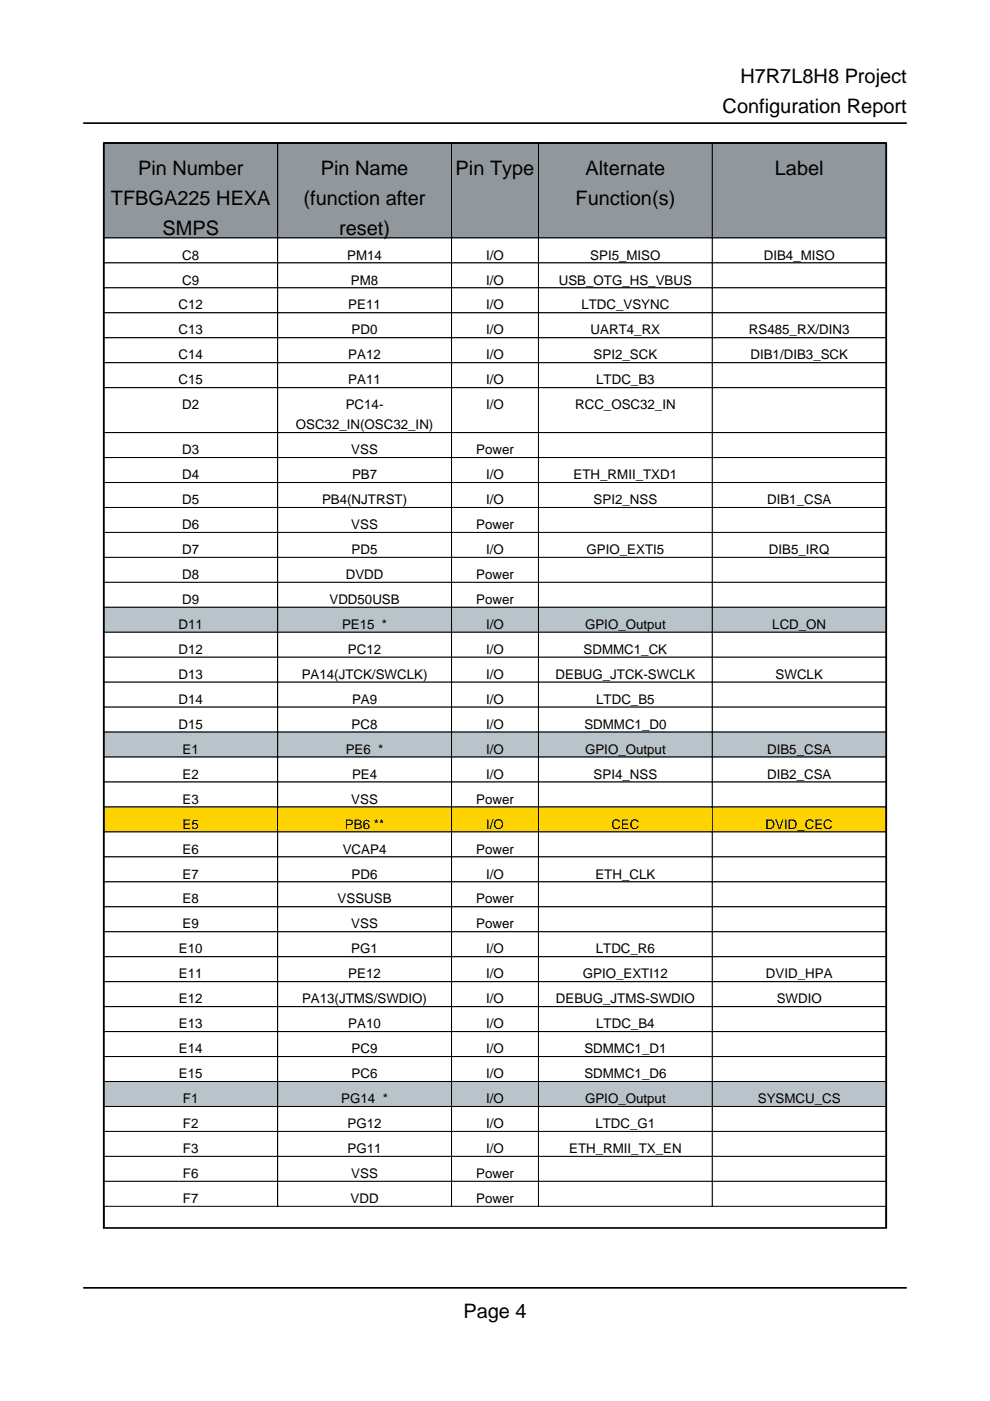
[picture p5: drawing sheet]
<svg xmlns="http://www.w3.org/2000/svg" width="210mm" height="297mm" viewBox="0 0 210 297" stroke-linecap="round" stroke-linejoin="round" font-family="sans-serif">
<defs><g id="words">
<g font-size="4.2">
<text x="157" y="17.6">H7R7L8H8 Project</text>
<text x="153.2" y="24">Configuration Report</text>
<text x="29.3" y="37">Pin Number</text>
<text x="68" y="37">Pin Name</text>
<text x="96.6" y="37">Pin Type</text>
<text x="124.1" y="37">Alternate</text>
<text x="164.3" y="37">Label</text>
<text x="23.5" y="43.4">TFBGA225 HEXA</text>
<text x="64.4" y="43.4">(function after</text>
<text x="122" y="43.4">Function(s)</text>
<text x="34.4" y="49.7">SMPS</text>
<text x="71.9" y="49.7">reset)</text>
<text x="98.2" y="279.4">Page 4</text>
</g>
<g font-size="2.8">
<text x="38.6" y="55">C8</text>
<text x="73.6" y="55">PM14</text>
<text x="103.1" y="55">I/O</text>
<text x="125.2" y="55">SPI5_MISO</text>
<text x="161.9" y="55">DIB4_MISO</text>
<text x="37.8" y="65.6">C12</text>
<text x="38.6" y="60.3">C9</text>
<text x="73.9" y="65.6">PE11</text>
<text x="74.4" y="60.3">PM8</text>
<text x="103.1" y="60.3">I/O</text>
<text x="103.1" y="65.6">I/O</text>
<text x="118.5" y="60.3">USB_OTG_HS_VBUS</text>
<text x="123.3" y="65.6">LTDC_VSYNC</text>
<text x="37.8" y="70.9">C13</text>
<text x="74.6" y="70.9">PD0</text>
<text x="103.1" y="70.9">I/O</text>
<text x="125.2" y="70.9">UART4_RX</text>
<text x="158.8" y="70.9">RS485_RX/DIN3</text>
<text x="37.8" y="76.2">C14</text>
<text x="73.9" y="76.2">PA12</text>
<text x="103.1" y="76.2">I/O</text>
<text x="125.9" y="76.2">SPI2_SCK</text>
<text x="159.1" y="76.2">DIB1/DIB3_SCK</text>
<text x="37.8" y="81.5">C15</text>
<text x="73.9" y="81.5">PA11</text>
<text x="103.1" y="81.5">I/O</text>
<text x="126.4" y="81.5">LTDC_B3</text>
<text x="38.6" y="86.8">D2</text>
<text x="73.3" y="86.8">PC14-</text>
<text x="103.1" y="86.8">I/O</text>
<text x="121.9" y="86.8">RCC_OSC32_IN</text>
<text x="62.7" y="91">OSC32_IN(OSC32_IN)</text>
<text x="38.6" y="96.3">D3</text>
<text x="38.6" y="101.6">D4</text>
<text x="74.5" y="96.3">VSS</text>
<text x="74.6" y="101.6">PB7</text>
<text x="101" y="96.3">Power</text>
<text x="103.1" y="101.6">I/O</text>
<text x="121.6" y="101.6">ETH_RMII_TXD1</text>
<text x="38.6" y="106.9">D5</text>
<text x="68.3" y="106.9">PB4(NJTRST)</text>
<text x="103.1" y="106.9">I/O</text>
<text x="125.9" y="106.9">SPI2_NSS</text>
<text x="162.6" y="106.9">DIB1_CSA</text>
<text x="38.6" y="112.2">D6</text>
<text x="74.5" y="112.2">VSS</text>
<text x="101" y="112.2">Power</text>
<text x="38.6" y="117.5">D7</text>
<text x="74.6" y="117.5">PD5</text>
<text x="103.1" y="117.5">I/O</text>
<text x="124.4" y="117.5">GPIO_EXTI5</text>
<text x="163" y="117.5">DIB5_IRQ</text>
<text x="38.6" y="122.8">D8</text>
<text x="73.3" y="122.8">DVDD</text>
<text x="101" y="122.8">Power</text>
<text x="38.6" y="128.1">D9</text>
<text x="69.9" y="128.1">VDD50USB</text>
<text x="101" y="128.1">Power</text>
<text x="37.8" y="133.3">D11</text>
<text x="72.5" y="133.3">PE15 *</text>
<text x="103.1" y="133.3">I/O</text>
<text x="124.1" y="133.3">GPIO_Output</text>
<text x="163.7" y="133.3">LCD_ON</text>
<text x="37.8" y="138.6">D12</text>
<text x="37.8" y="143.9">D13</text>
<text x="64" y="143.9">PA14(JTCK/SWCLK)</text>
<text x="73.8" y="138.6">PC12</text>
<text x="103.1" y="138.6">I/O</text>
<text x="103.1" y="143.9">I/O</text>
<text x="117.8" y="143.9">DEBUG_JTCK-SWCLK</text>
<text x="123.7" y="138.6">SDMMC1_CK</text>
<text x="164.4" y="143.9">SWCLK</text>
<text x="37.8" y="149.2">D14</text>
<text x="74.6" y="149.2">PA9</text>
<text x="103.1" y="149.2">I/O</text>
<text x="126.4" y="149.2">LTDC_B5</text>
<text x="37.8" y="154.5">D15</text>
<text x="74.6" y="154.5">PC8</text>
<text x="103.1" y="154.5">I/O</text>
<text x="123.9" y="154.5">SDMMC1_D0</text>
<text x="38.7" y="159.8">E1</text>
<text x="73.3" y="159.8">PE6 *</text>
<text x="103.1" y="159.8">I/O</text>
<text x="124.1" y="159.8">GPIO_Output</text>
<text x="162.6" y="159.8">DIB5_CSA</text>
<text x="38.7" y="165.1">E2</text>
<text x="74.6" y="165.1">PE4</text>
<text x="103.1" y="165.1">I/O</text>
<text x="125.9" y="165.1">SPI4_NSS</text>
<text x="162.6" y="165.1">DIB2_CSA</text>
<text x="38.7" y="170.4">E3</text>
<text x="74.5" y="170.4">VSS</text>
<text x="101" y="170.4">Power</text>
<text x="38.7" y="175.7">E5</text>
<text x="73.1" y="175.7">PB6 **</text>
<text x="103.1" y="175.7">I/O</text>
<text x="129.6" y="175.7">CEC</text>
<text x="162.3" y="175.7">DVID_CEC</text>
<text x="38.7" y="181">E6</text>
<text x="72.7" y="181">VCAP4</text>
<text x="101" y="181">Power</text>
<text x="38.7" y="186.3">E7</text>
<text x="38.7" y="191.6">E8</text>
<text x="71.6" y="191.6">VSSUSB</text>
<text x="74.6" y="186.3">PD6</text>
<text x="101" y="191.6">Power</text>
<text x="103.1" y="186.3">I/O</text>
<text x="126.2" y="186.3">ETH_CLK</text>
<text x="38.7" y="196.8">E9</text>
<text x="74.5" y="196.8">VSS</text>
<text x="101" y="196.8">Power</text>
<text x="37.9" y="202.1">E10</text>
<text x="74.5" y="202.1">PG1</text>
<text x="103.1" y="202.1">I/O</text>
<text x="126.3" y="202.1">LTDC_R6</text>
<text x="37.9" y="207.4">E11</text>
<text x="73.9" y="207.4">PE12</text>
<text x="103.1" y="207.4">I/O</text>
<text x="123.6" y="207.4">GPIO_EXTI12</text>
<text x="162.4" y="207.4">DVID_HPA</text>
<text x="37.9" y="212.7">E12</text>
<text x="64.1" y="212.7">PA13(JTMS/SWDIO)</text>
<text x="103.1" y="212.7">I/O</text>
<text x="117.9" y="212.7">DEBUG_JTMS-SWDIO</text>
<text x="164.7" y="212.7">SWDIO</text>
<text x="37.9" y="218">E13</text>
<text x="73.9" y="218">PA10</text>
<text x="103.1" y="218">I/O</text>
<text x="126.4" y="218">LTDC_B4</text>
<text x="37.9" y="223.3">E14</text>
<text x="74.6" y="223.3">PC9</text>
<text x="103.1" y="223.3">I/O</text>
<text x="123.9" y="223.3">SDMMC1_D1</text>
<text x="37.9" y="228.6">E15</text>
<text x="38.8" y="233.9">F1</text>
<text x="72.4" y="233.9">PG14 *</text>
<text x="74.6" y="228.6">PC6</text>
<text x="103.1" y="228.6">I/O</text>
<text x="103.1" y="233.9">I/O</text>
<text x="123.9" y="228.6">SDMMC1_D6</text>
<text x="124.1" y="233.9">GPIO_Output</text>
<text x="160.7" y="233.9">SYSMCU_CS</text>
<text x="38.8" y="239.2">F2</text>
<text x="73.7" y="239.2">PG12</text>
<text x="103.1" y="239.2">I/O</text>
<text x="126.2" y="239.2">LTDC_G1</text>
<text x="38.8" y="244.5">F3</text>
<text x="73.7" y="244.5">PG11</text>
<text x="103.1" y="244.5">I/O</text>
<text x="120.7" y="244.5">ETH_RMII_TX_EN</text>
<text x="38.8" y="249.8">F6</text>
<text x="74.5" y="249.8">VSS</text>
<text x="101" y="249.8">Power</text>
<text x="38.8" y="255.1">F7</text>
<text x="74.3" y="255.1">VDD</text>
<text x="101" y="255.1">Power</text>
</g>
</g></defs>
<path d="M22 260.3v-230h165.9v230" fill="none" stroke="#000" stroke-width=".35"/>
<path d="M22 30.3h36.9v20.1h-36.9z" fill="#90989e"/>
<path d="M22 30.3h36.9v20.1h-36.9z" fill="none" stroke="#000" stroke-width=".21"/>
<path d="M58.9 30.3h36.8v20.1h-36.8z" fill="#90989e"/>
<path d="M58.9 30.3h36.8v20.1h-36.8z" fill="none" stroke="#000" stroke-width=".21"/>
<path d="M95.7 30.3h18.5v20.1h-18.5z" fill="#90989e"/>
<path d="M95.7 30.3h18.5v20.1h-18.5z" fill="none" stroke="#000" stroke-width=".21"/>
<path d="M114.2 30.3h36.8v20.1h-36.8z" fill="#90989e"/>
<path d="M114.2 30.3h36.8v20.1h-36.8z" fill="none" stroke="#000" stroke-width=".21"/>
<path d="M151 30.3h36.9v20.1h-36.9z" fill="#90989e"/>
<path d="M151 30.3h36.9v20.1h-36.9z" fill="none" stroke="#000" stroke-width=".21"/>
<path d="M22 50.4h36.9v5.3h-36.9z" fill="#fff"/>
<path d="M22 50.4h36.9v5.3h-36.9z" fill="none" stroke="#000" stroke-width=".21"/>
<path d="M58.9 50.4h36.8v5.3h-36.8z" fill="#fff"/>
<path d="M58.9 50.4h36.8v5.3h-36.8z" fill="none" stroke="#000" stroke-width=".21"/>
<path d="M95.7 50.4h18.5v5.3h-18.5z" fill="#fff"/>
<path d="M95.7 50.4h18.5v5.3h-18.5z" fill="none" stroke="#000" stroke-width=".21"/>
<path d="M114.2 50.4h36.8v5.3h-36.8z" fill="#fff"/>
<path d="M114.2 50.4h36.8v5.3h-36.8z" fill="none" stroke="#000" stroke-width=".21"/>
<path d="M151 50.4h36.9v5.3h-36.9z" fill="#fff"/>
<path d="M151 50.4h36.9v5.3h-36.9z" fill="none" stroke="#000" stroke-width=".21"/>
<path d="M22 55.7h36.9v5.3h-36.9z" fill="#fff"/>
<path d="M22 55.7h36.9v5.3h-36.9z" fill="none" stroke="#000" stroke-width=".21"/>
<path d="M58.9 55.7h36.8v5.3h-36.8z" fill="#fff"/>
<path d="M58.9 55.7h36.8v5.3h-36.8z" fill="none" stroke="#000" stroke-width=".21"/>
<path d="M95.7 55.7h18.5v5.3h-18.5z" fill="#fff"/>
<path d="M95.7 55.7h18.5v5.3h-18.5z" fill="none" stroke="#000" stroke-width=".21"/>
<path d="M114.2 55.7h36.8v5.3h-36.8z" fill="#fff"/>
<path d="M114.2 55.7h36.8v5.3h-36.8z" fill="none" stroke="#000" stroke-width=".21"/>
<path d="M151 55.7h36.9v5.3h-36.9z" fill="#fff"/>
<path d="M151 55.7h36.9v5.3h-36.9z" fill="none" stroke="#000" stroke-width=".21"/>
<path d="M22 61h36.9v5.3h-36.9z" fill="#fff"/>
<path d="M22 61h36.9v5.3h-36.9z" fill="none" stroke="#000" stroke-width=".21"/>
<path d="M58.9 61h36.8v5.3h-36.8z" fill="#fff"/>
<path d="M58.9 61h36.8v5.3h-36.8z" fill="none" stroke="#000" stroke-width=".21"/>
<path d="M95.7 61h18.5v5.3h-18.5z" fill="#fff"/>
<path d="M95.7 61h18.5v5.3h-18.5z" fill="none" stroke="#000" stroke-width=".21"/>
<path d="M114.2 61h36.8v5.3h-36.8z" fill="#fff"/>
<path d="M114.2 61h36.8v5.3h-36.8z" fill="none" stroke="#000" stroke-width=".21"/>
<path d="M151 61h36.9v5.3h-36.9z" fill="#fff"/>
<path d="M151 61h36.9v5.3h-36.9z" fill="none" stroke="#000" stroke-width=".21"/>
<path d="M22 66.3h36.9v5.3h-36.9z" fill="#fff"/>
<path d="M22 66.3h36.9v5.3h-36.9z" fill="none" stroke="#000" stroke-width=".21"/>
<path d="M58.9 66.3h36.8v5.3h-36.8z" fill="#fff"/>
<path d="M58.9 66.3h36.8v5.3h-36.8z" fill="none" stroke="#000" stroke-width=".21"/>
<path d="M95.7 66.3h18.5v5.3h-18.5z" fill="#fff"/>
<path d="M95.7 66.3h18.5v5.3h-18.5z" fill="none" stroke="#000" stroke-width=".21"/>
<path d="M114.2 66.3h36.8v5.3h-36.8z" fill="#fff"/>
<path d="M114.2 66.3h36.8v5.3h-36.8z" fill="none" stroke="#000" stroke-width=".21"/>
<path d="M151 66.3h36.9v5.3h-36.9z" fill="#fff"/>
<path d="M151 66.3h36.9v5.3h-36.9z" fill="none" stroke="#000" stroke-width=".21"/>
<path d="M22 71.6h36.9v5.3h-36.9z" fill="#fff"/>
<path d="M22 71.6h36.9v5.3h-36.9z" fill="none" stroke="#000" stroke-width=".21"/>
<path d="M58.9 71.6h36.8v5.3h-36.8z" fill="#fff"/>
<path d="M58.9 71.6h36.8v5.3h-36.8z" fill="none" stroke="#000" stroke-width=".21"/>
<path d="M95.7 71.6h18.5v5.3h-18.5z" fill="#fff"/>
<path d="M95.7 71.6h18.5v5.3h-18.5z" fill="none" stroke="#000" stroke-width=".21"/>
<path d="M114.2 71.6h36.8v5.3h-36.8z" fill="#fff"/>
<path d="M114.2 71.6h36.8v5.3h-36.8z" fill="none" stroke="#000" stroke-width=".21"/>
<path d="M151 71.6h36.9v5.3h-36.9z" fill="#fff"/>
<path d="M151 71.6h36.9v5.3h-36.9z" fill="none" stroke="#000" stroke-width=".21"/>
<path d="M22 76.9h36.9v5.3h-36.9z" fill="#fff"/>
<path d="M22 76.9h36.9v5.3h-36.9z" fill="none" stroke="#000" stroke-width=".21"/>
<path d="M58.9 76.9h36.8v5.3h-36.8z" fill="#fff"/>
<path d="M58.9 76.9h36.8v5.3h-36.8z" fill="none" stroke="#000" stroke-width=".21"/>
<path d="M95.7 76.9h18.5v5.3h-18.5z" fill="#fff"/>
<path d="M95.7 76.9h18.5v5.3h-18.5z" fill="none" stroke="#000" stroke-width=".21"/>
<path d="M114.2 76.9h36.8v5.3h-36.8z" fill="#fff"/>
<path d="M114.2 76.9h36.8v5.3h-36.8z" fill="none" stroke="#000" stroke-width=".21"/>
<path d="M151 76.9h36.9v5.3h-36.9z" fill="#fff"/>
<path d="M151 76.9h36.9v5.3h-36.9z" fill="none" stroke="#000" stroke-width=".21"/>
<path d="M22 82.2h36.9v9.5h-36.9z" fill="#fff"/>
<path d="M22 82.2h36.9v9.5h-36.9z" fill="none" stroke="#000" stroke-width=".21"/>
<path d="M58.9 82.2h36.8v9.5h-36.8z" fill="#fff"/>
<path d="M58.9 82.2h36.8v9.5h-36.8z" fill="none" stroke="#000" stroke-width=".21"/>
<path d="M95.7 82.2h18.5v9.5h-18.5z" fill="#fff"/>
<path d="M95.7 82.2h18.5v9.5h-18.5z" fill="none" stroke="#000" stroke-width=".21"/>
<path d="M114.2 82.2h36.8v9.5h-36.8z" fill="#fff"/>
<path d="M114.2 82.2h36.8v9.5h-36.8z" fill="none" stroke="#000" stroke-width=".21"/>
<path d="M151 82.2h36.9v9.5h-36.9z" fill="#fff"/>
<path d="M151 82.2h36.9v9.5h-36.9z" fill="none" stroke="#000" stroke-width=".21"/>
<path d="M22 91.7h36.9v5.3h-36.9z" fill="#fff"/>
<path d="M22 91.7h36.9v5.3h-36.9z" fill="none" stroke="#000" stroke-width=".21"/>
<path d="M58.9 91.7h36.8v5.3h-36.8z" fill="#fff"/>
<path d="M58.9 91.7h36.8v5.3h-36.8z" fill="none" stroke="#000" stroke-width=".21"/>
<path d="M95.7 91.7h18.5v5.3h-18.5z" fill="#fff"/>
<path d="M95.7 91.7h18.5v5.3h-18.5z" fill="none" stroke="#000" stroke-width=".21"/>
<path d="M114.2 91.7h36.8v5.3h-36.8z" fill="#fff"/>
<path d="M114.2 91.7h36.8v5.3h-36.8z" fill="none" stroke="#000" stroke-width=".21"/>
<path d="M151 91.7h36.9v5.3h-36.9z" fill="#fff"/>
<path d="M151 91.7h36.9v5.3h-36.9z" fill="none" stroke="#000" stroke-width=".21"/>
<path d="M22 97h36.9v5.3h-36.9z" fill="#fff"/>
<path d="M22 97h36.9v5.3h-36.9z" fill="none" stroke="#000" stroke-width=".21"/>
<path d="M58.9 97h36.8v5.3h-36.8z" fill="#fff"/>
<path d="M58.9 97h36.8v5.3h-36.8z" fill="none" stroke="#000" stroke-width=".21"/>
<path d="M95.7 97h18.5v5.3h-18.5z" fill="#fff"/>
<path d="M95.7 97h18.5v5.3h-18.5z" fill="none" stroke="#000" stroke-width=".21"/>
<path d="M114.2 97h36.8v5.3h-36.8z" fill="#fff"/>
<path d="M114.2 97h36.8v5.3h-36.8z" fill="none" stroke="#000" stroke-width=".21"/>
<path d="M151 97h36.9v5.3h-36.9z" fill="#fff"/>
<path d="M151 97h36.9v5.3h-36.9z" fill="none" stroke="#000" stroke-width=".21"/>
<path d="M22 102.3h36.9v5.3h-36.9z" fill="#fff"/>
<path d="M22 102.3h36.9v5.3h-36.9z" fill="none" stroke="#000" stroke-width=".21"/>
<path d="M58.9 102.3h36.8v5.3h-36.8z" fill="#fff"/>
<path d="M58.9 102.3h36.8v5.3h-36.8z" fill="none" stroke="#000" stroke-width=".21"/>
<path d="M95.7 102.3h18.5v5.3h-18.5z" fill="#fff"/>
<path d="M95.7 102.3h18.5v5.3h-18.5z" fill="none" stroke="#000" stroke-width=".21"/>
<path d="M114.2 102.3h36.8v5.3h-36.8z" fill="#fff"/>
<path d="M114.2 102.3h36.8v5.3h-36.8z" fill="none" stroke="#000" stroke-width=".21"/>
<path d="M151 102.3h36.9v5.3h-36.9z" fill="#fff"/>
<path d="M151 102.3h36.9v5.3h-36.9z" fill="none" stroke="#000" stroke-width=".21"/>
<path d="M22 107.6h36.9v5.3h-36.9z" fill="#fff"/>
<path d="M22 107.6h36.9v5.3h-36.9z" fill="none" stroke="#000" stroke-width=".21"/>
<path d="M58.9 107.6h36.8v5.3h-36.8z" fill="#fff"/>
<path d="M58.9 107.6h36.8v5.3h-36.8z" fill="none" stroke="#000" stroke-width=".21"/>
<path d="M95.7 107.6h18.5v5.3h-18.5z" fill="#fff"/>
<path d="M95.7 107.6h18.5v5.3h-18.5z" fill="none" stroke="#000" stroke-width=".21"/>
<path d="M114.2 107.6h36.8v5.3h-36.8z" fill="#fff"/>
<path d="M114.2 107.6h36.8v5.3h-36.8z" fill="none" stroke="#000" stroke-width=".21"/>
<path d="M151 107.6h36.9v5.3h-36.9z" fill="#fff"/>
<path d="M151 107.6h36.9v5.3h-36.9z" fill="none" stroke="#000" stroke-width=".21"/>
<path d="M22 112.9h36.9v5.3h-36.9z" fill="#fff"/>
<path d="M22 112.9h36.9v5.3h-36.9z" fill="none" stroke="#000" stroke-width=".21"/>
<path d="M58.9 112.9h36.8v5.3h-36.8z" fill="#fff"/>
<path d="M58.9 112.9h36.8v5.3h-36.8z" fill="none" stroke="#000" stroke-width=".21"/>
<path d="M95.7 112.9h18.5v5.3h-18.5z" fill="#fff"/>
<path d="M95.7 112.9h18.5v5.3h-18.5z" fill="none" stroke="#000" stroke-width=".21"/>
<path d="M114.2 112.9h36.8v5.3h-36.8z" fill="#fff"/>
<path d="M114.2 112.9h36.8v5.3h-36.8z" fill="none" stroke="#000" stroke-width=".21"/>
<path d="M151 112.9h36.9v5.3h-36.9z" fill="#fff"/>
<path d="M151 112.9h36.9v5.3h-36.9z" fill="none" stroke="#000" stroke-width=".21"/>
<path d="M22 118.2h36.9v5.3h-36.9z" fill="#fff"/>
<path d="M22 118.2h36.9v5.3h-36.9z" fill="none" stroke="#000" stroke-width=".21"/>
<path d="M58.9 118.2h36.8v5.3h-36.8z" fill="#fff"/>
<path d="M58.9 118.2h36.8v5.3h-36.8z" fill="none" stroke="#000" stroke-width=".21"/>
<path d="M95.7 118.2h18.5v5.3h-18.5z" fill="#fff"/>
<path d="M95.7 118.2h18.5v5.3h-18.5z" fill="none" stroke="#000" stroke-width=".21"/>
<path d="M114.2 118.2h36.8v5.3h-36.8z" fill="#fff"/>
<path d="M114.2 118.2h36.8v5.3h-36.8z" fill="none" stroke="#000" stroke-width=".21"/>
<path d="M151 118.2h36.9v5.3h-36.9z" fill="#fff"/>
<path d="M151 118.2h36.9v5.3h-36.9z" fill="none" stroke="#000" stroke-width=".21"/>
<path d="M22 123.5h36.9v5.3h-36.9z" fill="#fff"/>
<path d="M22 123.5h36.9v5.3h-36.9z" fill="none" stroke="#000" stroke-width=".21"/>
<path d="M58.9 123.5h36.8v5.3h-36.8z" fill="#fff"/>
<path d="M58.9 123.5h36.8v5.3h-36.8z" fill="none" stroke="#000" stroke-width=".21"/>
<path d="M95.7 123.5h18.5v5.3h-18.5z" fill="#fff"/>
<path d="M95.7 123.5h18.5v5.3h-18.5z" fill="none" stroke="#000" stroke-width=".21"/>
<path d="M114.2 123.5h36.8v5.3h-36.8z" fill="#fff"/>
<path d="M114.2 123.5h36.8v5.3h-36.8z" fill="none" stroke="#000" stroke-width=".21"/>
<path d="M151 123.5h36.9v5.3h-36.9z" fill="#fff"/>
<path d="M151 123.5h36.9v5.3h-36.9z" fill="none" stroke="#000" stroke-width=".21"/>
<path d="M22 128.8h36.9v5.3h-36.9z" fill="#b9c4ca"/>
<path d="M22 128.8h36.9v5.3h-36.9z" fill="none" stroke="#000" stroke-width=".21"/>
<path d="M58.9 128.8h36.8v5.3h-36.8z" fill="#b9c4ca"/>
<path d="M58.9 128.8h36.8v5.3h-36.8z" fill="none" stroke="#000" stroke-width=".21"/>
<path d="M95.7 128.8h18.5v5.3h-18.5z" fill="#b9c4ca"/>
<path d="M95.7 128.8h18.5v5.3h-18.5z" fill="none" stroke="#000" stroke-width=".21"/>
<path d="M114.2 128.8h36.8v5.3h-36.8z" fill="#b9c4ca"/>
<path d="M114.2 128.8h36.8v5.3h-36.8z" fill="none" stroke="#000" stroke-width=".21"/>
<path d="M151 128.8h36.9v5.3h-36.9z" fill="#b9c4ca"/>
<path d="M151 128.8h36.9v5.3h-36.9z" fill="none" stroke="#000" stroke-width=".21"/>
<path d="M22 134.1h36.9v5.2h-36.9z" fill="#fff"/>
<path d="M22 134.1h36.9v5.2h-36.9z" fill="none" stroke="#000" stroke-width=".21"/>
<path d="M58.9 134.1h36.8v5.2h-36.8z" fill="#fff"/>
<path d="M58.9 134.1h36.8v5.2h-36.8z" fill="none" stroke="#000" stroke-width=".21"/>
<path d="M95.7 134.1h18.5v5.2h-18.5z" fill="#fff"/>
<path d="M95.7 134.1h18.5v5.2h-18.5z" fill="none" stroke="#000" stroke-width=".21"/>
<path d="M114.2 134.1h36.8v5.2h-36.8z" fill="#fff"/>
<path d="M114.2 134.1h36.8v5.2h-36.8z" fill="none" stroke="#000" stroke-width=".21"/>
<path d="M151 134.1h36.9v5.2h-36.9z" fill="#fff"/>
<path d="M151 134.1h36.9v5.2h-36.9z" fill="none" stroke="#000" stroke-width=".21"/>
<path d="M22 139.3h36.9v5.3h-36.9z" fill="#fff"/>
<path d="M22 139.3h36.9v5.3h-36.9z" fill="none" stroke="#000" stroke-width=".21"/>
<path d="M58.9 139.3h36.8v5.3h-36.8z" fill="#fff"/>
<path d="M58.9 139.3h36.8v5.3h-36.8z" fill="none" stroke="#000" stroke-width=".21"/>
<path d="M95.7 139.3h18.5v5.3h-18.5z" fill="#fff"/>
<path d="M95.7 139.3h18.5v5.3h-18.5z" fill="none" stroke="#000" stroke-width=".21"/>
<path d="M114.2 139.3h36.8v5.3h-36.8z" fill="#fff"/>
<path d="M114.2 139.3h36.8v5.3h-36.8z" fill="none" stroke="#000" stroke-width=".21"/>
<path d="M151 139.3h36.9v5.3h-36.9z" fill="#fff"/>
<path d="M151 139.3h36.9v5.3h-36.9z" fill="none" stroke="#000" stroke-width=".21"/>
<path d="M22 144.6h36.9v5.3h-36.9z" fill="#fff"/>
<path d="M22 144.6h36.9v5.3h-36.9z" fill="none" stroke="#000" stroke-width=".21"/>
<path d="M58.9 144.6h36.8v5.3h-36.8z" fill="#fff"/>
<path d="M58.9 144.6h36.8v5.3h-36.8z" fill="none" stroke="#000" stroke-width=".21"/>
<path d="M95.7 144.6h18.5v5.3h-18.5z" fill="#fff"/>
<path d="M95.7 144.6h18.5v5.3h-18.5z" fill="none" stroke="#000" stroke-width=".21"/>
<path d="M114.2 144.6h36.8v5.3h-36.8z" fill="#fff"/>
<path d="M114.2 144.6h36.8v5.3h-36.8z" fill="none" stroke="#000" stroke-width=".21"/>
<path d="M151 144.6h36.9v5.3h-36.9z" fill="#fff"/>
<path d="M151 144.6h36.9v5.3h-36.9z" fill="none" stroke="#000" stroke-width=".21"/>
<path d="M22 149.9h36.9v5.3h-36.9z" fill="#fff"/>
<path d="M22 149.9h36.9v5.3h-36.9z" fill="none" stroke="#000" stroke-width=".21"/>
<path d="M58.9 149.9h36.8v5.3h-36.8z" fill="#fff"/>
<path d="M58.9 149.9h36.8v5.3h-36.8z" fill="none" stroke="#000" stroke-width=".21"/>
<path d="M95.7 149.9h18.5v5.3h-18.5z" fill="#fff"/>
<path d="M95.7 149.9h18.5v5.3h-18.5z" fill="none" stroke="#000" stroke-width=".21"/>
<path d="M114.2 149.9h36.8v5.3h-36.8z" fill="#fff"/>
<path d="M114.2 149.9h36.8v5.3h-36.8z" fill="none" stroke="#000" stroke-width=".21"/>
<path d="M151 149.9h36.9v5.3h-36.9z" fill="#fff"/>
<path d="M151 149.9h36.9v5.3h-36.9z" fill="none" stroke="#000" stroke-width=".21"/>
<path d="M22 155.2h36.9v5.3h-36.9z" fill="#b9c4ca"/>
<path d="M22 155.2h36.9v5.3h-36.9z" fill="none" stroke="#000" stroke-width=".21"/>
<path d="M58.9 155.2h36.8v5.3h-36.8z" fill="#b9c4ca"/>
<path d="M58.9 155.2h36.8v5.3h-36.8z" fill="none" stroke="#000" stroke-width=".21"/>
<path d="M95.7 155.2h18.5v5.3h-18.5z" fill="#b9c4ca"/>
<path d="M95.7 155.2h18.5v5.3h-18.5z" fill="none" stroke="#000" stroke-width=".21"/>
<path d="M114.2 155.2h36.8v5.3h-36.8z" fill="#b9c4ca"/>
<path d="M114.2 155.2h36.8v5.3h-36.8z" fill="none" stroke="#000" stroke-width=".21"/>
<path d="M151 155.2h36.9v5.3h-36.9z" fill="#b9c4ca"/>
<path d="M151 155.2h36.9v5.3h-36.9z" fill="none" stroke="#000" stroke-width=".21"/>
<path d="M22 160.5h36.9v5.3h-36.9z" fill="#fff"/>
<path d="M22 160.5h36.9v5.3h-36.9z" fill="none" stroke="#000" stroke-width=".21"/>
<path d="M58.9 160.5h36.8v5.3h-36.8z" fill="#fff"/>
<path d="M58.9 160.5h36.8v5.3h-36.8z" fill="none" stroke="#000" stroke-width=".21"/>
<path d="M95.7 160.5h18.5v5.3h-18.5z" fill="#fff"/>
<path d="M95.7 160.5h18.5v5.3h-18.5z" fill="none" stroke="#000" stroke-width=".21"/>
<path d="M114.2 160.5h36.8v5.3h-36.8z" fill="#fff"/>
<path d="M114.2 160.5h36.8v5.3h-36.8z" fill="none" stroke="#000" stroke-width=".21"/>
<path d="M151 160.5h36.9v5.3h-36.9z" fill="#fff"/>
<path d="M151 160.5h36.9v5.3h-36.9z" fill="none" stroke="#000" stroke-width=".21"/>
<path d="M22 165.8h36.9v5.3h-36.9z" fill="#fff"/>
<path d="M22 165.8h36.9v5.3h-36.9z" fill="none" stroke="#000" stroke-width=".21"/>
<path d="M58.9 165.8h36.8v5.3h-36.8z" fill="#fff"/>
<path d="M58.9 165.8h36.8v5.3h-36.8z" fill="none" stroke="#000" stroke-width=".21"/>
<path d="M95.7 165.8h18.5v5.3h-18.5z" fill="#fff"/>
<path d="M95.7 165.8h18.5v5.3h-18.5z" fill="none" stroke="#000" stroke-width=".21"/>
<path d="M114.2 165.8h36.8v5.3h-36.8z" fill="#fff"/>
<path d="M114.2 165.8h36.8v5.3h-36.8z" fill="none" stroke="#000" stroke-width=".21"/>
<path d="M151 165.8h36.9v5.3h-36.9z" fill="#fff"/>
<path d="M151 165.8h36.9v5.3h-36.9z" fill="none" stroke="#000" stroke-width=".21"/>
<path d="M22 171.1h36.9v5.3h-36.9z" fill="#ffd300"/>
<path d="M22 171.1h36.9v5.3h-36.9z" fill="none" stroke="#000" stroke-width=".21"/>
<path d="M58.9 171.1h36.8v5.3h-36.8z" fill="#ffd300"/>
<path d="M58.9 171.1h36.8v5.3h-36.8z" fill="none" stroke="#000" stroke-width=".21"/>
<path d="M95.7 171.1h18.5v5.3h-18.5z" fill="#ffd300"/>
<path d="M95.7 171.1h18.5v5.3h-18.5z" fill="none" stroke="#000" stroke-width=".21"/>
<path d="M114.2 171.1h36.8v5.3h-36.8z" fill="#ffd300"/>
<path d="M114.2 171.1h36.8v5.3h-36.8z" fill="none" stroke="#000" stroke-width=".21"/>
<path d="M151 171.1h36.9v5.3h-36.9z" fill="#ffd300"/>
<path d="M151 171.1h36.9v5.3h-36.9z" fill="none" stroke="#000" stroke-width=".21"/>
<path d="M22 176.4h36.9v5.3h-36.9z" fill="#fff"/>
<path d="M22 176.4h36.9v5.3h-36.9z" fill="none" stroke="#000" stroke-width=".21"/>
<path d="M58.9 176.4h36.8v5.3h-36.8z" fill="#fff"/>
<path d="M58.9 176.4h36.8v5.3h-36.8z" fill="none" stroke="#000" stroke-width=".21"/>
<path d="M95.7 176.4h18.5v5.3h-18.5z" fill="#fff"/>
<path d="M95.7 176.4h18.5v5.3h-18.5z" fill="none" stroke="#000" stroke-width=".21"/>
<path d="M114.2 176.4h36.8v5.3h-36.8z" fill="#fff"/>
<path d="M114.2 176.4h36.8v5.3h-36.8z" fill="none" stroke="#000" stroke-width=".21"/>
<path d="M151 176.4h36.9v5.3h-36.9z" fill="#fff"/>
<path d="M151 176.4h36.9v5.3h-36.9z" fill="none" stroke="#000" stroke-width=".21"/>
<path d="M22 181.7h36.9v5.3h-36.9z" fill="#fff"/>
<path d="M22 181.7h36.9v5.3h-36.9z" fill="none" stroke="#000" stroke-width=".21"/>
<path d="M58.9 181.7h36.8v5.3h-36.8z" fill="#fff"/>
<path d="M58.9 181.7h36.8v5.3h-36.8z" fill="none" stroke="#000" stroke-width=".21"/>
<path d="M95.7 181.7h18.5v5.3h-18.5z" fill="#fff"/>
<path d="M95.7 181.7h18.5v5.3h-18.5z" fill="none" stroke="#000" stroke-width=".21"/>
<path d="M114.2 181.7h36.8v5.3h-36.8z" fill="#fff"/>
<path d="M114.2 181.7h36.8v5.3h-36.8z" fill="none" stroke="#000" stroke-width=".21"/>
<path d="M151 181.7h36.9v5.3h-36.9z" fill="#fff"/>
<path d="M151 181.7h36.9v5.3h-36.9z" fill="none" stroke="#000" stroke-width=".21"/>
<path d="M22 187h36.9v5.3h-36.9z" fill="#fff"/>
<path d="M22 187h36.9v5.3h-36.9z" fill="none" stroke="#000" stroke-width=".21"/>
<path d="M58.9 187h36.8v5.3h-36.8z" fill="#fff"/>
<path d="M58.9 187h36.8v5.3h-36.8z" fill="none" stroke="#000" stroke-width=".21"/>
<path d="M95.7 187h18.5v5.3h-18.5z" fill="#fff"/>
<path d="M95.7 187h18.5v5.3h-18.5z" fill="none" stroke="#000" stroke-width=".21"/>
<path d="M114.2 187h36.8v5.3h-36.8z" fill="#fff"/>
<path d="M114.2 187h36.8v5.3h-36.8z" fill="none" stroke="#000" stroke-width=".21"/>
<path d="M151 187h36.9v5.3h-36.9z" fill="#fff"/>
<path d="M151 187h36.9v5.3h-36.9z" fill="none" stroke="#000" stroke-width=".21"/>
<path d="M22 192.3h36.9v5.3h-36.9z" fill="#fff"/>
<path d="M22 192.3h36.9v5.3h-36.9z" fill="none" stroke="#000" stroke-width=".21"/>
<path d="M58.9 192.3h36.8v5.3h-36.8z" fill="#fff"/>
<path d="M58.9 192.3h36.8v5.3h-36.8z" fill="none" stroke="#000" stroke-width=".21"/>
<path d="M95.7 192.3h18.5v5.3h-18.5z" fill="#fff"/>
<path d="M95.7 192.3h18.5v5.3h-18.5z" fill="none" stroke="#000" stroke-width=".21"/>
<path d="M114.2 192.3h36.8v5.3h-36.8z" fill="#fff"/>
<path d="M114.2 192.3h36.8v5.3h-36.8z" fill="none" stroke="#000" stroke-width=".21"/>
<path d="M151 192.3h36.9v5.3h-36.9z" fill="#fff"/>
<path d="M151 192.3h36.9v5.3h-36.9z" fill="none" stroke="#000" stroke-width=".21"/>
<path d="M22 197.6h36.9v5.2h-36.9z" fill="#fff"/>
<path d="M22 197.6h36.9v5.2h-36.9z" fill="none" stroke="#000" stroke-width=".21"/>
<path d="M58.9 197.6h36.8v5.2h-36.8z" fill="#fff"/>
<path d="M58.9 197.6h36.8v5.2h-36.8z" fill="none" stroke="#000" stroke-width=".21"/>
<path d="M95.7 197.6h18.5v5.2h-18.5z" fill="#fff"/>
<path d="M95.7 197.6h18.5v5.2h-18.5z" fill="none" stroke="#000" stroke-width=".21"/>
<path d="M114.2 197.6h36.8v5.2h-36.8z" fill="#fff"/>
<path d="M114.2 197.6h36.8v5.2h-36.8z" fill="none" stroke="#000" stroke-width=".21"/>
<path d="M151 197.6h36.9v5.2h-36.9z" fill="#fff"/>
<path d="M151 197.6h36.9v5.2h-36.9z" fill="none" stroke="#000" stroke-width=".21"/>
<path d="M22 202.8h36.9v5.3h-36.9z" fill="#fff"/>
<path d="M22 202.8h36.9v5.3h-36.9z" fill="none" stroke="#000" stroke-width=".21"/>
<path d="M58.9 202.8h36.8v5.3h-36.8z" fill="#fff"/>
<path d="M58.9 202.8h36.8v5.3h-36.8z" fill="none" stroke="#000" stroke-width=".21"/>
<path d="M95.7 202.8h18.5v5.3h-18.5z" fill="#fff"/>
<path d="M95.7 202.8h18.5v5.3h-18.5z" fill="none" stroke="#000" stroke-width=".21"/>
<path d="M114.2 202.8h36.8v5.3h-36.8z" fill="#fff"/>
<path d="M114.2 202.8h36.8v5.3h-36.8z" fill="none" stroke="#000" stroke-width=".21"/>
<path d="M151 202.8h36.9v5.3h-36.9z" fill="#fff"/>
<path d="M151 202.8h36.9v5.3h-36.9z" fill="none" stroke="#000" stroke-width=".21"/>
<path d="M22 208.1h36.9v5.3h-36.9z" fill="#fff"/>
<path d="M22 208.1h36.9v5.3h-36.9z" fill="none" stroke="#000" stroke-width=".21"/>
<path d="M58.9 208.1h36.8v5.3h-36.8z" fill="#fff"/>
<path d="M58.9 208.1h36.8v5.3h-36.8z" fill="none" stroke="#000" stroke-width=".21"/>
<path d="M95.7 208.1h18.5v5.3h-18.5z" fill="#fff"/>
<path d="M95.7 208.1h18.5v5.3h-18.5z" fill="none" stroke="#000" stroke-width=".21"/>
<path d="M114.2 208.1h36.8v5.3h-36.8z" fill="#fff"/>
<path d="M114.2 208.1h36.8v5.3h-36.8z" fill="none" stroke="#000" stroke-width=".21"/>
<path d="M151 208.1h36.9v5.3h-36.9z" fill="#fff"/>
<path d="M151 208.1h36.9v5.3h-36.9z" fill="none" stroke="#000" stroke-width=".21"/>
<path d="M22 213.4h36.9v5.3h-36.9z" fill="#fff"/>
<path d="M22 213.4h36.9v5.3h-36.9z" fill="none" stroke="#000" stroke-width=".21"/>
<path d="M58.9 213.4h36.8v5.3h-36.8z" fill="#fff"/>
<path d="M58.9 213.4h36.8v5.3h-36.8z" fill="none" stroke="#000" stroke-width=".21"/>
<path d="M95.7 213.4h18.5v5.3h-18.5z" fill="#fff"/>
<path d="M95.7 213.4h18.5v5.3h-18.5z" fill="none" stroke="#000" stroke-width=".21"/>
<path d="M114.2 213.4h36.8v5.3h-36.8z" fill="#fff"/>
<path d="M114.2 213.4h36.8v5.3h-36.8z" fill="none" stroke="#000" stroke-width=".21"/>
<path d="M151 213.4h36.9v5.3h-36.9z" fill="#fff"/>
<path d="M151 213.4h36.9v5.3h-36.9z" fill="none" stroke="#000" stroke-width=".21"/>
<path d="M22 218.7h36.9v5.3h-36.9z" fill="#fff"/>
<path d="M22 218.7h36.9v5.3h-36.9z" fill="none" stroke="#000" stroke-width=".21"/>
<path d="M58.9 218.7h36.8v5.3h-36.8z" fill="#fff"/>
<path d="M58.9 218.7h36.8v5.3h-36.8z" fill="none" stroke="#000" stroke-width=".21"/>
<path d="M95.7 218.7h18.5v5.3h-18.5z" fill="#fff"/>
<path d="M95.7 218.7h18.5v5.3h-18.5z" fill="none" stroke="#000" stroke-width=".21"/>
<path d="M114.2 218.7h36.8v5.3h-36.8z" fill="#fff"/>
<path d="M114.2 218.7h36.8v5.3h-36.8z" fill="none" stroke="#000" stroke-width=".21"/>
<path d="M151 218.7h36.9v5.3h-36.9z" fill="#fff"/>
<path d="M151 218.7h36.9v5.3h-36.9z" fill="none" stroke="#000" stroke-width=".21"/>
<path d="M22 224h36.9v5.3h-36.9z" fill="#fff"/>
<path d="M22 224h36.9v5.3h-36.9z" fill="none" stroke="#000" stroke-width=".21"/>
<path d="M58.9 224h36.8v5.3h-36.8z" fill="#fff"/>
<path d="M58.9 224h36.8v5.3h-36.8z" fill="none" stroke="#000" stroke-width=".21"/>
<path d="M95.7 224h18.5v5.3h-18.5z" fill="#fff"/>
<path d="M95.7 224h18.5v5.3h-18.5z" fill="none" stroke="#000" stroke-width=".21"/>
<path d="M114.2 224h36.8v5.3h-36.8z" fill="#fff"/>
<path d="M114.2 224h36.8v5.3h-36.8z" fill="none" stroke="#000" stroke-width=".21"/>
<path d="M151 224h36.9v5.3h-36.9z" fill="#fff"/>
<path d="M151 224h36.9v5.3h-36.9z" fill="none" stroke="#000" stroke-width=".21"/>
<path d="M22 229.3h36.9v5.3h-36.9z" fill="#b9c4ca"/>
<path d="M22 229.3h36.9v5.3h-36.9z" fill="none" stroke="#000" stroke-width=".21"/>
<path d="M58.9 229.3h36.8v5.3h-36.8z" fill="#b9c4ca"/>
<path d="M58.9 229.3h36.8v5.3h-36.8z" fill="none" stroke="#000" stroke-width=".21"/>
<path d="M95.7 229.3h18.5v5.3h-18.5z" fill="#b9c4ca"/>
<path d="M95.7 229.3h18.5v5.3h-18.5z" fill="none" stroke="#000" stroke-width=".21"/>
<path d="M114.2 229.3h36.8v5.3h-36.8z" fill="#b9c4ca"/>
<path d="M114.2 229.3h36.8v5.3h-36.8z" fill="none" stroke="#000" stroke-width=".21"/>
<path d="M151 229.3h36.9v5.3h-36.9z" fill="#b9c4ca"/>
<path d="M151 229.3h36.9v5.3h-36.9z" fill="none" stroke="#000" stroke-width=".21"/>
<path d="M22 234.6h36.9v5.3h-36.9z" fill="#fff"/>
<path d="M22 234.6h36.9v5.3h-36.9z" fill="none" stroke="#000" stroke-width=".21"/>
<path d="M58.9 234.6h36.8v5.3h-36.8z" fill="#fff"/>
<path d="M58.9 234.6h36.8v5.3h-36.8z" fill="none" stroke="#000" stroke-width=".21"/>
<path d="M95.7 234.6h18.5v5.3h-18.5z" fill="#fff"/>
<path d="M95.7 234.6h18.5v5.3h-18.5z" fill="none" stroke="#000" stroke-width=".21"/>
<path d="M114.2 234.6h36.8v5.3h-36.8z" fill="#fff"/>
<path d="M114.2 234.6h36.8v5.3h-36.8z" fill="none" stroke="#000" stroke-width=".21"/>
<path d="M151 234.6h36.9v5.3h-36.9z" fill="#fff"/>
<path d="M151 234.6h36.9v5.3h-36.9z" fill="none" stroke="#000" stroke-width=".21"/>
<path d="M22 239.9h36.9v5.3h-36.9z" fill="#fff"/>
<path d="M22 239.9h36.9v5.3h-36.9z" fill="none" stroke="#000" stroke-width=".21"/>
<path d="M58.9 239.9h36.8v5.3h-36.8z" fill="#fff"/>
<path d="M58.9 239.9h36.8v5.3h-36.8z" fill="none" stroke="#000" stroke-width=".21"/>
<path d="M95.7 239.9h18.5v5.3h-18.5z" fill="#fff"/>
<path d="M95.7 239.9h18.5v5.3h-18.5z" fill="none" stroke="#000" stroke-width=".21"/>
<path d="M114.2 239.9h36.8v5.3h-36.8z" fill="#fff"/>
<path d="M114.2 239.9h36.8v5.3h-36.8z" fill="none" stroke="#000" stroke-width=".21"/>
<path d="M151 239.9h36.9v5.3h-36.9z" fill="#fff"/>
<path d="M151 239.9h36.9v5.3h-36.9z" fill="none" stroke="#000" stroke-width=".21"/>
<path d="M22 245.2h36.9v5.3h-36.9z" fill="#fff"/>
<path d="M22 245.2h36.9v5.3h-36.9z" fill="none" stroke="#000" stroke-width=".21"/>
<path d="M58.9 245.2h36.8v5.3h-36.8z" fill="#fff"/>
<path d="M58.9 245.2h36.8v5.3h-36.8z" fill="none" stroke="#000" stroke-width=".21"/>
<path d="M95.7 245.2h18.5v5.3h-18.5z" fill="#fff"/>
<path d="M95.7 245.2h18.5v5.3h-18.5z" fill="none" stroke="#000" stroke-width=".21"/>
<path d="M114.2 245.2h36.8v5.3h-36.8z" fill="#fff"/>
<path d="M114.2 245.2h36.8v5.3h-36.8z" fill="none" stroke="#000" stroke-width=".21"/>
<path d="M151 245.2h36.9v5.3h-36.9z" fill="#fff"/>
<path d="M151 245.2h36.9v5.3h-36.9z" fill="none" stroke="#000" stroke-width=".21"/>
<path d="M22 250.5h36.9v5.3h-36.9z" fill="#fff"/>
<path d="M22 250.5h36.9v5.3h-36.9z" fill="none" stroke="#000" stroke-width=".21"/>
<path d="M58.9 250.5h36.8v5.3h-36.8z" fill="#fff"/>
<path d="M58.9 250.5h36.8v5.3h-36.8z" fill="none" stroke="#000" stroke-width=".21"/>
<path d="M95.7 250.5h18.5v5.3h-18.5z" fill="#fff"/>
<path d="M95.7 250.5h18.5v5.3h-18.5z" fill="none" stroke="#000" stroke-width=".21"/>
<path d="M114.2 250.5h36.8v5.3h-36.8z" fill="#fff"/>
<path d="M114.2 250.5h36.8v5.3h-36.8z" fill="none" stroke="#000" stroke-width=".21"/>
<path d="M151 250.5h36.9v5.3h-36.9z" fill="#fff"/>
<path d="M151 250.5h36.9v5.3h-36.9z" fill="none" stroke="#000" stroke-width=".21"/>
<path d="M17.6 26.1h174.7M22 30.3h165.9v230h-165.9zM17.6 273h174.7" fill="none" stroke="#000" stroke-width=".35"/>
<use href="#words"/>
</svg>
